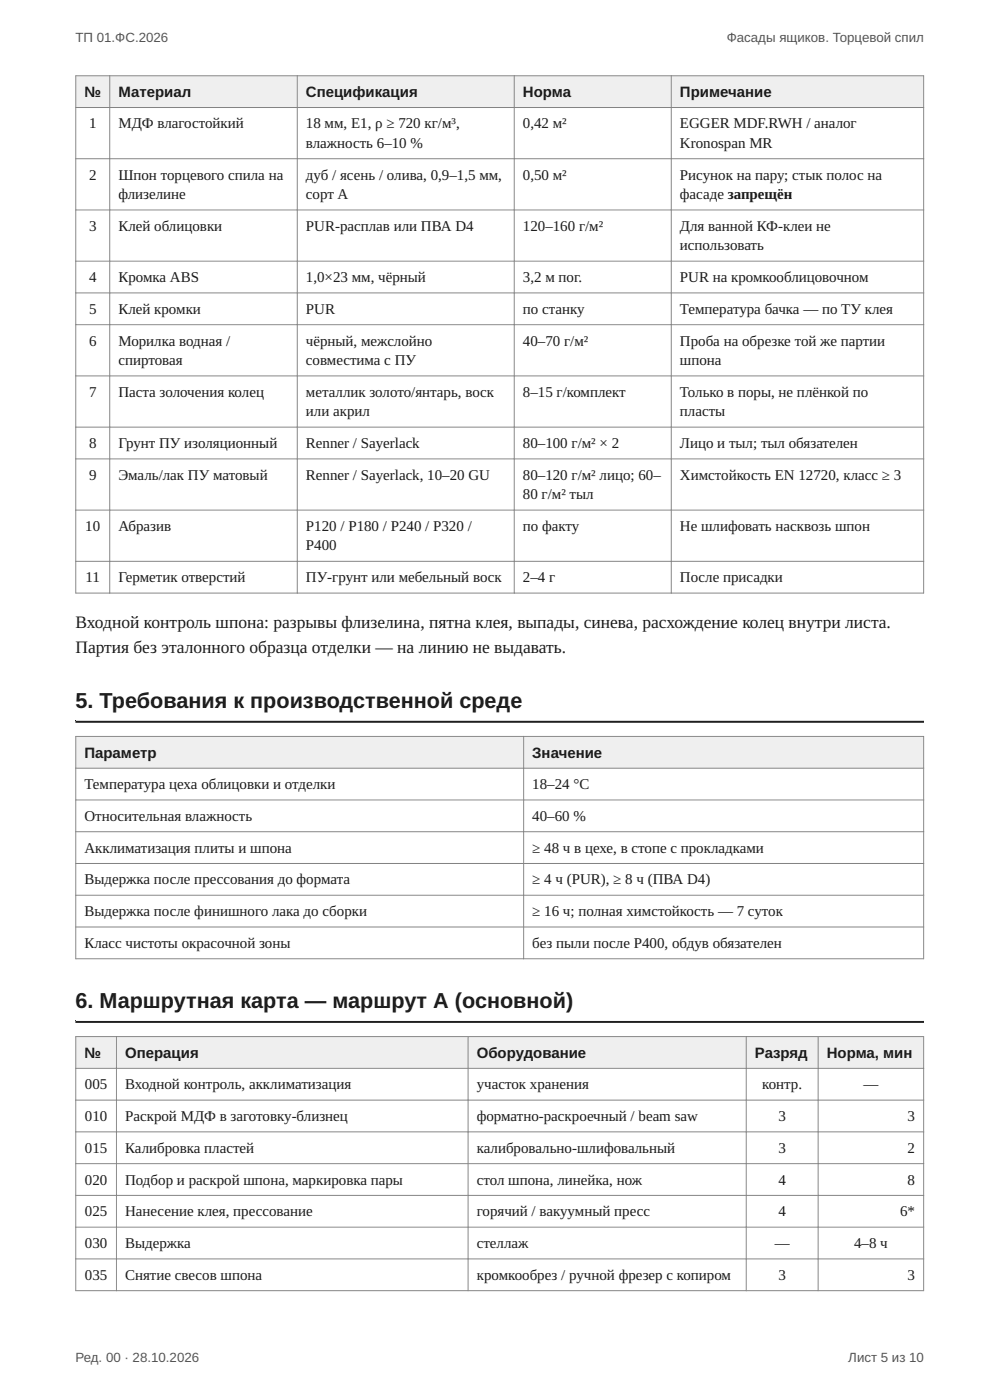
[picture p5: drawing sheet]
<svg xmlns="http://www.w3.org/2000/svg" width="210mm" height="297mm" viewBox="0 0 210 297" stroke-linecap="round" stroke-linejoin="round" font-family="sans-serif">
<defs><g id="words">
<g font-size="4.6" fill="#1a1a1a">
<text x="16" y="150.2">5. Требования к производственной среде</text>
<text x="16" y="213.9">6. Маршрутная карта — маршрут А (основной)</text>
</g>
<g font-size="3.7" fill="#1a1a1a">
<text x="16" y="133.3">Входной контроль шпона: разрывы флизелина, пятна клея, выпады, синева, расхождение колец внутри листа.</text>
<text x="16" y="138.4">Партия без эталонного образца отделки — на линию не выдавать.</text>
</g>
<g font-size="3.2" fill="#1a1a1a">
<text x="17.9" y="20.5">№</text>
<text x="25.1" y="20.5">Материал</text>
<text x="64.9" y="20.5">Спецификация</text>
<text x="110.9" y="20.5">Норма</text>
<text x="144.2" y="20.5">Примечание</text>
<text x="18.9" y="27.2">1</text>
<text x="25.1" y="27.2">МДФ влагостойкий</text>
<text x="64.9" y="27.2">18 мм, E1, ρ ≥ 720 кг/м³,</text>
<text x="110.9" y="27.2">0,42 м²</text>
<text x="144.2" y="27.2">EGGER MDF.RWH / аналог</text>
<text x="64.9" y="31.4">влажность 6–10 %</text>
<text x="144.2" y="31.4">Kronospan MR</text>
<text x="18.9" y="38.1">2</text>
<text x="25.1" y="38.1">Шпон торцевого спила на</text>
<text x="64.9" y="38.1">дуб / ясень / олива, 0,9–1,5 мм,</text>
<text x="110.9" y="38.1">0,50 м²</text>
<text x="144.2" y="38.1">Рисунок на пару; стык полос на</text>
<text x="25.1" y="42.2">флизелине</text>
<text x="64.9" y="42.2">сорт А</text>
<text x="144.2" y="42.2">фасаде запрещён</text>
<text x="18.9" y="49">3</text>
<text x="25.1" y="49">Клей облицовки</text>
<text x="64.9" y="49">PUR-расплав или ПВА D4</text>
<text x="110.9" y="49">120–160 г/м²</text>
<text x="144.2" y="49">Для ванной КФ-клеи не</text>
<text x="144.2" y="53.1">использовать</text>
<text x="18.9" y="59.8">4</text>
<text x="25.1" y="59.8">Кромка ABS</text>
<text x="64.9" y="59.8">1,0×23 мм, чёрный</text>
<text x="110.9" y="59.8">3,2 м пог.</text>
<text x="144.2" y="59.8">PUR на кромкооблицовочном</text>
<text x="18.9" y="66.6">5</text>
<text x="25.1" y="66.6">Клей кромки</text>
<text x="64.9" y="66.6">PUR</text>
<text x="110.9" y="66.6">по станку</text>
<text x="144.2" y="66.6">Температура бачка — по ТУ клея</text>
<text x="18.9" y="73.3">6</text>
<text x="25.1" y="73.3">Морилка водная /</text>
<text x="25.1" y="77.4">спиртовая</text>
<text x="64.9" y="73.3">чёрный, межслойно</text>
<text x="64.9" y="77.4">совместима с ПУ</text>
<text x="110.9" y="73.3">40–70 г/м²</text>
<text x="144.2" y="73.3">Проба на обрезке той же партии</text>
<text x="144.2" y="77.4">шпона</text>
<text x="18.9" y="84.2">7</text>
<text x="25.1" y="84.2">Паста золочения колец</text>
<text x="64.9" y="84.2">металлик золото/янтарь, воск</text>
<text x="64.9" y="88.3">или акрил</text>
<text x="110.9" y="84.2">8–15 г/комплект</text>
<text x="144.2" y="84.2">Только в поры, не плёнкой по</text>
<text x="144.2" y="88.3">пласты</text>
<text x="18.9" y="95.1">8</text>
<text x="25.1" y="95.1">Грунт ПУ изоляционный</text>
<text x="64.9" y="95.1">Renner / Sayerlack</text>
<text x="110.9" y="95.1">80–100 г/м² × 2</text>
<text x="144.2" y="95.1">Лицо и тыл; тыл обязателен</text>
<text x="18.9" y="101.8">9</text>
<text x="25.1" y="101.8">Эмаль/лак ПУ матовый</text>
<text x="64.9" y="101.8">Renner / Sayerlack, 10–20 GU</text>
<text x="110.9" y="101.8">80–120 г/м² лицо; 60–</text>
<text x="144.2" y="101.8">Химстойкость EN 12720, класс ≥ 3</text>
<text x="110.9" y="105.9">80 г/м² тыл</text>
<text x="18.1" y="112.7">10</text>
<text x="25.1" y="112.7">Абразив</text>
<text x="64.9" y="112.7">P120 / P180 / P240 / P320 /</text>
<text x="110.9" y="112.7">по факту</text>
<text x="144.2" y="112.7">Не шлифовать насквозь шпон</text>
<text x="64.9" y="116.8">P400</text>
<text x="18.1" y="123.5">11</text>
<text x="25.1" y="123.5">Герметик отверстий</text>
<text x="64.9" y="123.5">ПУ-грунт или мебельный воск</text>
<text x="110.9" y="123.5">2–4 г</text>
<text x="144.2" y="123.5">После присадки</text>
<text x="17.9" y="160.7">Параметр</text>
<text x="112.9" y="160.7">Значение</text>
<text x="17.9" y="167.4">Температура цеха облицовки и отделки</text>
<text x="112.9" y="167.4">18–24 °C</text>
<text x="17.9" y="174.1">Относительная влажность</text>
<text x="112.9" y="174.1">40–60 %</text>
<text x="17.9" y="180.9">Акклиматизация плиты и шпона</text>
<text x="112.9" y="180.9">≥ 48 ч в цехе, в стопе с прокладками</text>
<text x="17.9" y="187.6">Выдержка после прессования до формата</text>
<text x="112.9" y="187.6">≥ 4 ч (PUR), ≥ 8 ч (ПВА D4)</text>
<text x="17.9" y="194.4">Выдержка после финишного лака до сборки</text>
<text x="112.9" y="194.4">≥ 16 ч; полная химстойкость — 7 суток</text>
<text x="17.9" y="201.1">Класс чистоты окрасочной зоны</text>
<text x="112.9" y="201.1">без пыли после P400, обдув обязателен</text>
<text x="17.9" y="224.4">№</text>
<text x="26.5" y="224.4">Операция</text>
<text x="101.1" y="224.4">Оборудование</text>
<text x="160.1" y="224.4">Разряд</text>
<text x="175.4" y="224.4">Норма, мин</text>
<text x="18" y="231.1">005</text>
<text x="26.5" y="231.1">Входной контроль, акклиматизация</text>
<text x="101.1" y="231.1">участок хранения</text>
<text x="161.7" y="231.1">контр.</text>
<text x="183.2" y="231.1">—</text>
<text x="18" y="237.8">010</text>
<text x="26.5" y="237.8">Раскрой МДФ в заготовку-близнец</text>
<text x="101.1" y="237.8">форматно-раскроечный / beam saw</text>
<text x="165.1" y="237.8">3</text>
<text x="192.5" y="237.8">3</text>
<text x="18" y="244.6">015</text>
<text x="26.5" y="244.6">Калибровка пластей</text>
<text x="101.1" y="244.6">калибровально-шлифовальный</text>
<text x="165.1" y="244.6">3</text>
<text x="192.5" y="244.6">2</text>
<text x="18" y="251.3">020</text>
<text x="26.5" y="251.3">Подбор и раскрой шпона, маркировка пары</text>
<text x="101.1" y="251.3">стол шпона, линейка, нож</text>
<text x="165.1" y="251.3">4</text>
<text x="192.5" y="251.3">8</text>
<text x="18" y="258">025</text>
<text x="26.5" y="258">Нанесение клея, прессование</text>
<text x="101.1" y="258">горячий / вакуумный пресс</text>
<text x="165.1" y="258">4</text>
<text x="190.9" y="258">6*</text>
<text x="18" y="264.8">030</text>
<text x="26.5" y="264.8">Выдержка</text>
<text x="101.1" y="264.8">стеллаж</text>
<text x="164.3" y="264.8">—</text>
<text x="181.2" y="264.8">4–8 ч</text>
<text x="18" y="271.5">035</text>
<text x="26.5" y="271.5">Снятие свесов шпона</text>
<text x="101.1" y="271.5">кромкообрез / ручной фрезер с копиром</text>
<text x="165.1" y="271.5">3</text>
<text x="192.5" y="271.5">3</text>
</g>
<g font-size="2.8" fill="#555">
<text x="16" y="9">ТП 01.ФС.2026</text>
<text x="154.2" y="9">Фасады ящиков. Торцевой спил</text>
<text x="16" y="289">Ред. 00 · 28.10.2026</text>
<text x="179.9" y="289">Лист 5 из 10</text>
</g>
</g></defs>
<g fill="#efefef">
<path d="M16.1 16.1h7.2v6.7h-7.2z"/>
<path d="M23.3 16.1h39.8v6.7h-39.8z"/>
<path d="M63.1 16.1h46v6.7h-46z"/>
<path d="M109.1 16.1h33.3v6.7h-33.3z"/>
<path d="M142.4 16.1h53.5v6.7h-53.5z"/>
</g>
<g fill="none" stroke="#888" stroke-width=".21">
<path d="M16 16.1h180M16.1 16v109.9M23.3 16v109.9M63.1 16v109.9M109.1 16v109.9M142.4 16v109.9M195.9 16v109.9M16 22.8h180M16 33.7h180M16 44.5h180M16 55.4h180M16 62.1h180"/>
<path d="M16 68.9h180M16 79.7h180M16 90.6h180M16 97.4h180M16 108.2h180M16 119.1h180M16 125.8h180"/>
</g>
<path d="M16 152.9h180zM16 152.9h180v.4h-180z" fill-rule="evenodd" fill="#222"/>
<g fill="#efefef">
<path d="M16.1 156.2h95v6.8h-95z"/>
<path d="M111.1 156.2h84.8v6.8h-84.8z"/>
</g>
<path d="M16 156.2h180M16.1 156.2v47.3M111.1 156.2v47.3M195.9 156.2v47.3M16 163h180M16 169.7h180M16 176.4h180M16 183.2h180M16 189.9h180M16 196.7h180M16 203.4h180" fill="none" stroke="#888" stroke-width=".21"/>
<path d="M16 216.5l180 .1zM16 216.5h180v.5h-180z" fill-rule="evenodd" fill="#222"/>
<g fill="#efefef">
<path d="M16.1 219.9h8.6v6.7h-8.6z"/>
<path d="M24.7 219.9h74.6v6.7h-74.6z"/>
<path d="M99.3 219.9h59v6.7h-59z"/>
<path d="M158.3 219.9h15.2v6.7h-15.2z"/>
<path d="M173.5 219.9h22.4v6.7h-22.4z"/>
</g>
<g fill="none" stroke="#888" stroke-width=".21">
<path d="M16 219.9h180M16.1 219.8v54.1M24.7 219.8v54.1M99.3 219.8v54.1M158.3 219.8v54.1M173.5 219.8v54.1M195.9 219.8v54.1M16 226.6h180M16 233.4h180M16 240.1h180M16 246.9h180M16 253.6h180"/>
<path d="M16 260.3h180M16 267.1h180M16 273.8h180"/>
</g>
<use href="#words"/>
</svg>
